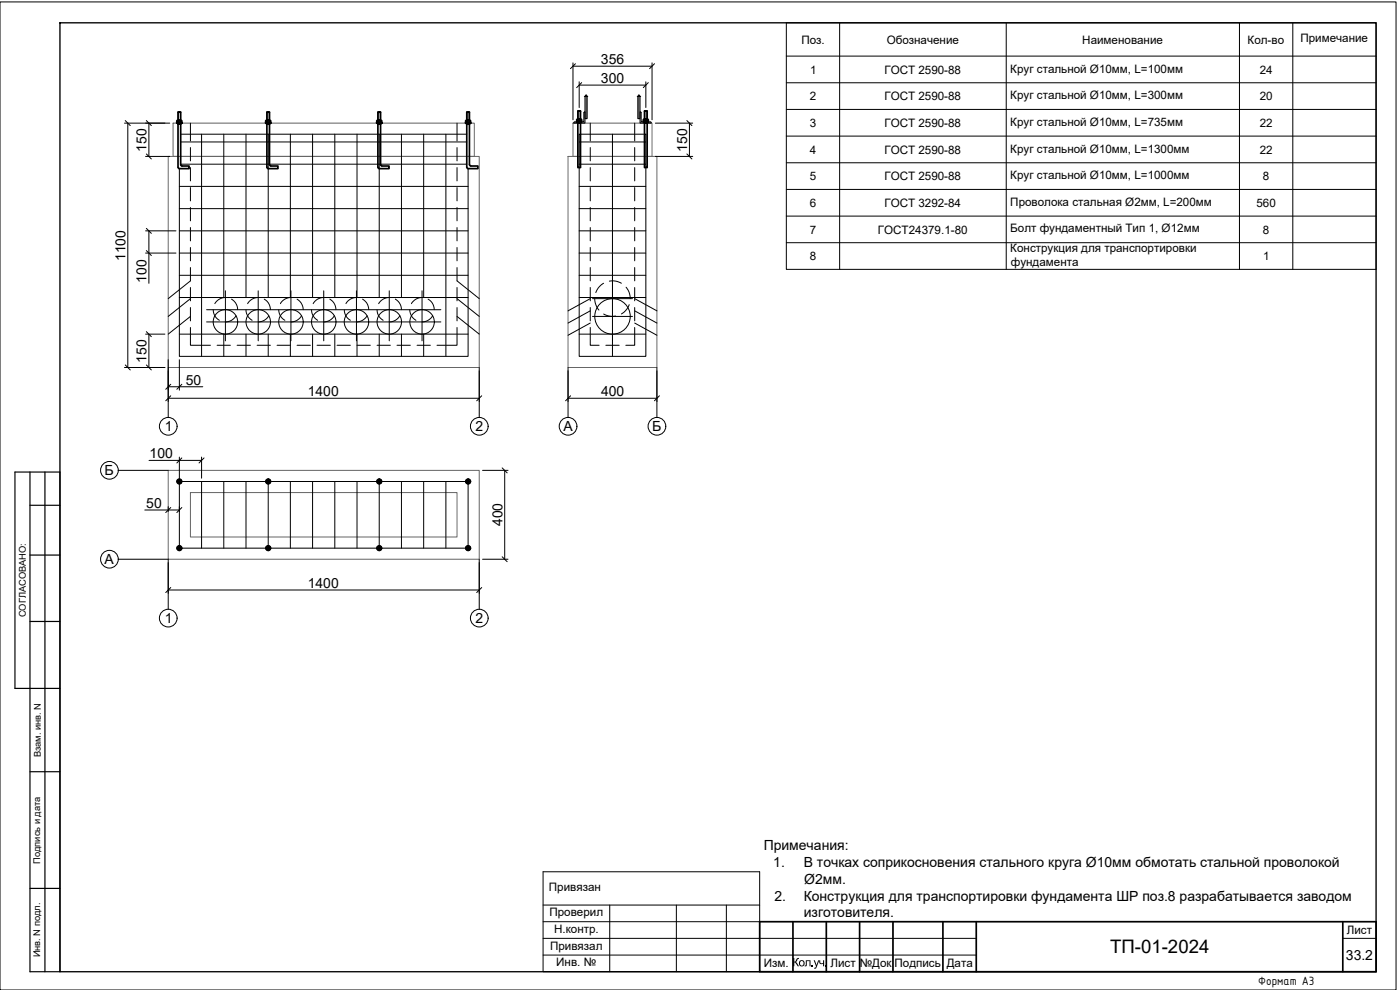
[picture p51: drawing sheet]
<svg xmlns="http://www.w3.org/2000/svg" width="420mm" height="297mm" viewBox="0 0 420 297" stroke-linecap="round" stroke-linejoin="round" font-family="sans-serif">
<defs><g id="words">
<text font-size="5.6" x="333.2" y="286">ТП-01-2024</text>
<g font-size="4.2">
<text x="180.3" y="19.2">356</text>
<text x="180.3" y="24.9">300</text>
<text x="44" y="45.6" transform="rotate(-90 44 45.6)">150</text>
<text x="206.2" y="45.6" transform="rotate(-90 206.2 45.6)">150</text>
<text x="37.7" y="78.4" transform="rotate(-90 37.7 78.4)">1100</text>
<text x="44" y="84.8" transform="rotate(-90 44 84.8)">100</text>
<text x="44" y="108.9" transform="rotate(-90 44 108.9)">150</text>
<text x="55.8" y="115.4">50</text>
<text x="92.4" y="118.8">1400</text>
<text x="180.4" y="118.8">400</text>
<text x="49.5" y="129.4">1</text>
<text x="142.7" y="129.4">2</text>
<text x="169.1" y="129.4">А</text>
<text x="195.7" y="129.4">Б</text>
<text x="44.9" y="137.5">100</text>
<text x="31.3" y="142.6">Б</text>
<text x="43.9" y="152.3">50</text>
<text x="150.8" y="157.9" transform="rotate(-90 150.8 157.9)">400</text>
<text x="31.4" y="169.3">А</text>
<text x="92.4" y="176.3">1400</text>
<text x="49.5" y="187">1</text>
<text x="142.7" y="187">2</text>
<text x="229.2" y="254.9">Примечания:</text>
<text x="232.1" y="260">1.</text>
<text x="241.2" y="260">В точках соприкосновения стального круга Ø10мм обмотать стальной проволокой</text>
<text x="241.3" y="265.1">Ø2мм.</text>
<text x="232.4" y="270.2">2.</text>
<text x="241.2" y="270.2">Конструкция для транспортировки фундамента ШР поз.8 разрабатывается заводом</text>
<text x="241.2" y="275.2">изготовителя.</text>
<text x="403.9" y="288">33.2</text>
</g>
<text font-size="3.9" x="377.6" y="295.5">Формат А3</text>
<g font-size="3.5">
<text x="240.5" y="13.1">Поз.</text>
<text x="266.1" y="13.1">Обозначение</text>
<text x="324.8" y="13.1">Наименование</text>
<text x="374.4" y="13.1">Кол-во</text>
<text x="390.2" y="12.7">Примечание</text>
<text x="243.1" y="22.1">1</text>
<text x="265.4" y="22.1">ГОСТ 2590-88</text>
<text x="303.2" y="21.8">Круг стальной Ø10мм, L=100мм</text>
<text x="378.1" y="22.1">24</text>
<text x="303.2" y="29.8">Круг стальной Ø10мм, L=300мм</text>
<text x="243.1" y="30.1">2</text>
<text x="265.4" y="30.1">ГОСТ 2590-88</text>
<text x="378.1" y="30.1">20</text>
<text x="243" y="38.1">3</text>
<text x="265.4" y="38.1">ГОСТ 2590-88</text>
<text x="303.2" y="37.8">Круг стальной Ø10мм, L=735мм</text>
<text x="378.1" y="38.1">22</text>
<text x="243.1" y="46.1">4</text>
<text x="265.4" y="46.1">ГОСТ 2590-88</text>
<text x="303.2" y="45.8">Круг стальной Ø10мм, L=1300мм</text>
<text x="378.1" y="46.1">22</text>
<text x="303.2" y="53.8">Круг стальной Ø10мм, L=1000мм</text>
<text x="243" y="54.1">5</text>
<text x="265.4" y="54.1">ГОСТ 2590-88</text>
<text x="379" y="54.1">8</text>
<text x="243" y="62.1">6</text>
<text x="265.4" y="62.1">ГОСТ 3292-84</text>
<text x="303.2" y="61.8">Проволока стальная Ø2мм, L=200мм</text>
<text x="377.1" y="62.1">560</text>
<text x="243" y="70.1">7</text>
<text x="263.5" y="70.1">ГОСТ24379.1-80</text>
<text x="303.2" y="69.8">Болт фундаментный Тип 1, Ø12мм</text>
<text x="379" y="70.1">8</text>
<text x="303.2" y="75.6">Конструкция для транспортировки</text>
<text x="243" y="78.1">8</text>
<text x="303.4" y="79.8">фундамента</text>
<text x="379.1" y="78.1">1</text>
<text x="164.7" y="267.4">Привязан</text>
<text x="164.9" y="275">Проверил</text>
<text x="166.3" y="280">Н.контр.</text>
<text x="404.2" y="280.3">Лист</text>
<text x="165.1" y="285">Привязал</text>
<text x="166.9" y="289.8">Инв. №</text>
<text x="229.3" y="290.3">Изм.</text>
<text x="237.8" y="289.9">Кол .уч.</text>
<text x="249.2" y="290.3">Лист</text>
<text x="258" y="290">№Док</text>
<text x="268.5" y="290.1">Подпись</text>
<text x="284.1" y="290">Дата</text>
</g>
<g font-size="2.8">
<text x="7.7" y="185.2" transform="rotate(-90 7.7 185.2)">СОГЛАСОВАНО:</text>
<text x="12.2" y="227.2" transform="rotate(-90 12.2 227.2)">Взам. инв. N</text>
<text x="12" y="259.2" transform="rotate(-90 12 259.2)">Подпись и дата</text>
<text x="12" y="287.3" transform="rotate(-90 12 287.3)">Инв. N подл.</text>
</g>
</g></defs>
<path d="M18 6.8h395v284.8h-395z" fill="none" stroke="#000" stroke-width=".4"/>
<path d="M9 141.6v150h9v-150h-13.5v65h13.5M9 151.6h9M13.5 141.6v150M9 166.5h9M9 186.5h9M9 231.5h9M9 266.6h9" fill="none" stroke="#000" stroke-width=".36"/>
<!-- layer: 0 -->
<g fill="none" stroke="#000" stroke-width=".51">
<path d="M53 36.8h1.6v.1h-1.6zM53.1 36.2h1.5v.5h-1.5zM53.3 36.1l.1 .1v.5l-.1 .1M53.4 36.9h.9v.4h-.9zM53.4 37.3v12.9l.4 .4M53.4 36.8h.8M53.4 33.7h.8M53.5 36.2h.7M53.5 36.7h.7M53.5 33.6l.7 .1v2.4h-.8zM54.2 37.3v12.1M54.4 36.1l-.2 .1v.5l.2 .1"/>
<path d="M79.7 36.8h1.6v.1h-1.6zM79.9 36.1l.2 .1v.5M80 36.9h1v.4h-1zM80.1 37.3v12.9l.4 .4h2.9v-.8h-2.1l-.4-.4M80.1 36.8h.8M80.1 33.7h.8M80.1 36.7l-.2 .1M80.1 36.2h.8M80.1 36.7l.4 .1M80.2 33.6l.7 .1v2.4h-.8zM80.5 36.1l-.8 .1v.5l.8 .1M80.5 36.1l.7 .1v.5l-.7 .1"/>
<path d="M80.9 36.7l.2 .1M80.9 37.3v12.1M80.9 36.7l-.4 .1M81.1 36.1l-.2 .1v.5M113 36.8h1.6v.1h-1.6zM113.3 36.1l.2 .1v.5M113.3 36.9h1v.4h-1zM113.4 37.3v12.9l.4 .4h3v-.8h-2.2l-.4-.4M113.4 36.8h.8M113.4 33.7h.8M113.4 36.2h.8M113.4 36.7l.4 .1"/>
<path d="M113.5 36.7l-.2 .1M113.5 33.6l.7 .1v2.4h-.8zM113.8 36.1l-.7 .1v.5l.7 .1M113.8 36.1l.8 .1v.5l-.8 .1M114.2 36.7l-.4 .1M114.2 36.7l.2 .1M114.2 37.3v12.1M114.4 36.1l-.2 .1v.5M139.7 36.8h1.6v.1h-1.6zM139.7 36.2l1.4-.1 .1 .6h-1.5zM139.9 36.1l.2 .1M139.9 36.8h1.2"/>
<path d="M140 36.9h.9v.4h-.9zM140.1 37.3v12.9l.4 .4M140.1 36.8h.8M140.1 33.7h.8M140.1 36.2v.5M140.1 36.2h.8M140.2 33.6l.7 .1v2.4h-.8zM140.9 36.2v.5M140.9 37.3v12.1M141.1 36.1l-.2 .1M173 36.4h1.6v.2h-1.6zM173.3 35.8l.1 .1"/>
<path d="M173.4 36.9h.8v13.4h-.8zM173.4 33.3h.8v2.5h-.8zM173.4 36.4h.8M173.4 33.3h.8M173.4 35.9v.5M173.4 36.4h-.1M173.5 36.4h.3M173.8 35.8l.8 .1v.5h-.8M173.8 35.8l-.7 .1v.5h.7M173.8 35.8h.4M173.8 35.8h-.3M174.2 36.4h.2"/>
<path d="M174.2 35.9v.5M174.2 36.4h-.4M174.4 35.8l-.2 .1M193 36.4h1.6v.2h-1.6zM193.3 35.8l.1 .1M193.4 36.9h.8v13.4h-.8zM193.4 33.3h.8v2.5h-.8zM193.4 36.4h.8M193.4 33.3h.8M193.4 35.9v.5M193.4 36.4h-.1M193.5 36.4h.3"/>
<path d="M193.8 35.8l-.7 .1v.5h.7M193.8 35.8l.8 .1v.5h-.8M193.8 35.8h-.3M193.8 35.8h.4M194.2 35.9v.5M194.2 36.4h.2M194.2 36.4h-.4M194.4 35.8l-.2 .1M54.2 49.4l.4 .4h2.1v.8h-2.9M140.9 49.4l.4 .4h2.1v.8h-2.9M228 276.5h185v15.1h-185zM238 276.5v15.1"/>
<path d="M248 276.5v15.1M258 276.5v15.1M268 276.5v15.1M283 276.5v15.1M293 276.5v15.1M403 276.5v15.1"/>
</g>
<g fill="none" stroke="#000" stroke-width=".3">
<path d="M0 .6h419v296.4h-419zM172 18.9v17M172 19.9h23.7M172.7 19.1l-1.5 1.5M195.7 18.9v17M196.4 19.1l-1.5 1.5M236 6.8h177v74h-177zM236 16.8h177M252 6.8v74M302 6.8v74M372 6.8v74M388 6.8v74"/>
<path d="M37.4 36.9h13.5M37.6 36.2l1.5 1.5M38.4 36.9v73.4M43.9 36.2l1.5 1.5M44.7 36.9v10M53.5 33.6v2.5M54.1 33.6v2.5M57.1 36.9v5.4M80.2 33.6v2.5M80.8 33.6v2.5M113.5 33.6v2.5M114.1 33.6v2.5"/>
<path d="M137.2 36.9v5.4M140.2 33.6v2.5M140.8 33.6v2.5M173.4 36.6h.9v.3h-.9zM173.5 33.3v2.5M173.8 24.5v7.8M173.8 25.5h20M174.1 33.3v2.5M174.6 24.8l-1.5 1.5M175.2 33.8v2.8h-2.8l-.2 .2M175.2 33.8l.4-.2v3.3l-3.4-.1M175.4 28.9h1"/>
<path d="M175.6 28.8l.5-.2 .1 .3v6.7h-.6zM175.9 28.4v7.2M177.1 36.9v5.4M190.5 36.9v5.4M191.2 28.9h1.1M191.5 28.8l.4-.2 .2 .3v6.7h-.7zM191.7 28.4v7.2M192.4 33.8l-.3-.2v3.3l3.3-.1M192.4 33.8v2.8h2.8l.2 .2M193.4 36.6h.9v.3h-.9zM193.5 33.3v2.5M193.8 24.5v7.8"/>
<path d="M194.1 33.3v2.5M194.6 24.8l-1.5 1.5M196.7 36.9h11.2M206.1 36.2l1.5 1.5M206.9 36.9v10M236 24.8h177M236 32.8h177M43.7 46.9h7.2M43.9 46.2l1.5 1.5M53.8 50.6v56.3h86.7v-56.3M53.8 55.9h86.7M54.2 40.3h85.9"/>
<path d="M54.2 49.3h85.9M54.2 42.6h85.9M57.1 44.3v4M57.1 50.3v4M57.1 56.3v4M60.5 40.3v66.6M67.2 40.3v49M73.8 40.3v49M80.5 40.3v49M87.1 40.3v49M93.8 40.3v49M100.5 40.3v49"/>
<path d="M107.1 40.3v49M113.8 40.3v49M120.5 40.3v49M127.1 40.3v49M133.8 40.3v66.6M137.2 44.3v4M137.2 50.3v4M137.2 56.3v4M173.8 40.3h20v66.6h-20zM173.8 55.9h20M173.8 49.3h20M173.8 42.6h20"/>
<path d="M177.1 44.3v4M177.1 50.3v4M177.1 56.3v4M183.8 40.3v66.6M190.5 44.3v4M190.5 50.3v4M190.5 56.3v4M196.7 46.9h11.2M206.1 46.2l1.5 1.5M236 40.8h177M236 48.8h177M236 56.8h177"/>
<path d="M43.7 75.9h9.1M43.7 69.3h9.1M43.9 68.5l1.5 1.5M43.9 75.2l1.5 1.5M44.7 69.3v15.7M53.8 75.9h86.7M53.8 69.3h86.7M53.8 62.6h86.7M57.1 62.3v4M57.1 68.3v4M57.1 74.3v4M137.2 62.3v4"/>
<path d="M137.2 68.3v4M137.2 74.3v4M173.8 75.9h20M173.8 69.3h20M173.8 62.6h20M177.1 62.3v4M177.1 68.3v4M177.1 74.3v4M190.5 62.3v4M190.5 68.3v4M190.5 74.3v4M236 64.8h177"/>
<path d="M236 72.8h177M43.9 99.5l1.5 1.5M53.8 89.3h86.7M53.8 82.6h86.7M57.1 98.3v5.3h6.1M57.1 80.3v4l-6.6 5.3M57.1 86.3v4M57.1 92.3v4M57.1 94.9l-6.6 5.4M57.1 89.6l-6.6 5.3M62 96.6h70.3M62 92.9h70.3"/>
<path d="M64 92.9l.2 1.1 .4 1 1.2 1.1M67.6 89.3a3.7 3.7 0 0 0-3.1 1.8M67.6 87.3v15M69.5 89.8l1.2 1.1 .5 .9 .1 1.1M70.8 94.7a3.6 3.6 0 0 1-3.1 1.9M73.8 92.9a3.6 3.6 0 0 0 1.9 3.2M77.5 89.3a3.6 3.6 0 0 0-3.2 1.8M77.5 87.3v15M79.3 89.8l1.2 1.1 .5 .9 .2 1.1M80.7 94.7a3.7 3.7 0 0 1-3.2 1.9M83.7 92.9l.1 1.1 .5 1 1.2 1.1M87.3 89.3a3.6 3.6 0 0 0-3.1 1.8"/>
<path d="M87.3 87.3v15M89.2 89.8l1.1 1.1 .5 .9 .2 1.1M90.5 94.7a3.6 3.6 0 0 1-3.2 1.9M93.5 92.9a3.6 3.6 0 0 0 1.8 3.2M97.2 89.3a3.6 3.6 0 0 0-3.2 1.8M97.2 87.3v15M99 89.8a3.6 3.6 0 0 1 1.8 3.1M100.3 94.7a3.6 3.6 0 0 1-3.1 1.9M103.3 92.9l.2 1.1 .4 1 1.3 1.1M107 89.3a3.6 3.6 0 0 0-3.2 1.8M107 87.3v15M108.8 89.8l1.2 1.1 .5 .9 .2 1.1"/>
<path d="M110.2 94.7a3.7 3.7 0 0 1-3.2 1.9M113.2 92.9a3.6 3.6 0 0 0 1.8 3.2M116.8 89.3a3.6 3.6 0 0 0-3.2 1.8M116.8 87.3v15M118.6 89.8a3.6 3.6 0 0 1 1.9 3.1M120 94.7a3.6 3.6 0 0 1-3.2 1.9M123 92.9a3.6 3.6 0 0 0 1.8 3.2M126.6 89.3a3.6 3.6 0 0 0-3.1 1.8M126.7 87.3v15M128.5 89.8l1.2 1.1 .5 .9 .1 1.1M129.8 94.7a3.7 3.7 0 0 1-3.1 1.9M137.2 98.3v5.3h-6.1"/>
<path d="M137.2 80.3v4l6.6 5.3M137.2 86.3v4M137.2 92.3v4M137.2 94.9l6.6 5.4M137.2 89.6l6.6 5.3M173.8 89.3h20M173.8 82.6h20M177.1 98.3v5.3h2.7M177.1 80.3v4M177.1 86.3v4M177.1 92.3v4M177.1 96.9l-6.6 3.7"/>
<path d="M177.1 89.6l-6.6 3.7M177.1 93.3l-6.6 3.6M177.8 94.9h12M177.8 89.6h12M178.5 89.6l.4 2 .8 1.4M181.1 85l-1.6 1.5-.7 1.3M181.2 94.2l1.6 .6h2M182.9 84.4h1.9l1.7 .6M187.9 86.2l.9 1.4 .3 2M188.8 91.4l-1.1 1.8-1.2 1M190.5 98.3v5.3h-2.7M190.5 80.3v4"/>
<path d="M190.5 86.3v4M190.5 92.3v4M190.5 96.9l6.6 3.7M190.5 89.6l6.6 3.7M190.5 93.3l6.6 3.6M37.4 110.3h12.1M37.6 109.5l1.5 1.5M43.7 100.3h5.8M43.9 109.5l1.5 1.5M44.7 100.3v10M50.5 116h10.4M50.5 107.9v17.4"/>
<path d="M50.5 119.5h93.3M51.2 118.8l-1.5 1.5M51.2 115.3l-1.5 1.5M53.8 107.9v9.2M53.8 100.3h86.7M54.6 115.3l-1.5 1.5M65.2 103.6h4M67.2 100.3v6.6M71.2 103.6h4M73.8 100.3v6.6M77.2 103.6h4M80.5 100.3v6.6"/>
<path d="M83.1 103.6h4M87.1 100.3v6.6M89.2 103.6h4M93.8 100.3v6.6M95.1 103.6h4M100.5 100.3v6.6M101.2 103.6h4M107.1 103.6h4M107.1 100.3v6.6M113.2 103.6h4M113.8 100.3v6.6M119.1 103.6h4"/>
<path d="M120.5 100.3v6.6M125.2 103.6h4M127.1 100.3v6.6M143.8 110.3v15M144.6 118.8l-1.5 1.5M170.5 119.5h26.6M170.5 110.3v15M171.2 118.8l-1.5 1.5M173.8 100.3h20M181.8 103.6h4M197.1 110.3v15M197.9 118.8l-1.5 1.5"/>
<path d="M44.7 138.1h15.8M53.8 137.1v6.4M54.6 137.4l-1.5 1.5M60.5 137.1v6.4M61.2 137.4l-1.5 1.5M35.5 141.1h15M43.5 153h10.3M50.5 152v1.5M51.2 152.3l-1.5 1.5M53.1 144.5h1.5M53.2 144.1l.6-.4 .7 .4v.7l-.7 .4-.6-.4zM53.8 144.5h86.7v20h-86.7z"/>
<path d="M53.8 143.7v1.5M53.8 152v1.5M54.6 152.3l-1.5 1.5M60.5 144.5v20M67.2 144.5v20M73.8 144.5v20M79.7 144.5h1.5M79.8 144.1l.7-.4 .6 .4v.7l-.6 .4-.7-.4zM80.5 143.7v21.5M87.1 144.5v20M93.8 144.5v20M100.5 144.5v20"/>
<path d="M107.1 144.5v20M113.1 144.5h1.5M113.2 144.1l.6-.4 .7 .4v.7l-.7 .4-.6-.4zM113.8 143.7v21.5M120.5 144.5v20M127.1 144.5v20M133.8 144.5v20M139.7 144.5h1.5M139.8 144.1l.7-.4 .6 .4v.7l-.6 .4-.7-.4zM140.5 143.7v1.5M144.8 141.1h7.7M150.7 140.4l1.5 1.5"/>
<path d="M151.5 141.1v26.7M35.5 167.8h15v15M50.5 177h93.3M51.2 176.3l-1.5 1.5M53.1 164.5h1.5M53.2 164.1l.6-.4 .7 .4v.7l-.7 .4-.6-.4zM53.8 163.7v1.5M79.7 164.5h1.5M79.8 164.1l.7-.4 .6 .4v.7l-.6 .4-.7-.4zM113.1 164.5h1.5M113.2 164.1l.6-.4 .7 .4v.7l-.7 .4-.6-.4zM139.7 164.5h1.5"/>
<path d="M139.8 164.1l.7-.4 .6 .4v.7l-.6 .4-.7-.4zM140.5 163.7v1.5M143.8 167.8v15M144.6 176.3l-1.5 1.5M144.8 167.8h7.7M150.7 167.1l1.5 1.4M228 281.5h65M228 286.6h65M403 281.5h10"/>
<circle cx="67.7" cy="96.6" r="3.7"/>
<circle cx="77.5" cy="96.6" r="3.7"/>
<circle cx="87.3" cy="96.6" r="3.7"/>
<circle cx="97.2" cy="96.6" r="3.7"/>
<circle cx="107" cy="96.6" r="3.7"/>
<circle cx="116.8" cy="96.6" r="3.7"/>
<circle cx="126.7" cy="96.6" r="3.7"/>
<circle cx="183.8" cy="94.9" r="5.3"/>
<circle cx="50.5" cy="127.9" r="2.66"/>
<circle cx="143.8" cy="127.9" r="2.66"/>
<circle cx="170.5" cy="127.9" r="2.66"/>
<circle cx="197.2" cy="127.9" r="2.66"/>
<circle cx="32.8" cy="141.1" r="2.66"/>
<circle cx="53.8" cy="144.5" r=".79"/>
<circle cx="53.8" cy="144.5" r=".65"/>
<circle cx="53.8" cy="144.5" r=".39"/>
<circle cx="53.8" cy="144.5" r=".33"/>
<circle cx="80.5" cy="144.5" r=".79"/>
<circle cx="80.5" cy="144.5" r=".65"/>
<circle cx="80.5" cy="144.5" r=".39"/>
<circle cx="80.5" cy="144.5" r=".33"/>
<circle cx="113.8" cy="144.5" r=".79"/>
<circle cx="113.8" cy="144.5" r=".65"/>
<circle cx="113.8" cy="144.5" r=".39"/>
<circle cx="113.8" cy="144.5" r=".33"/>
<circle cx="140.5" cy="144.5" r=".79"/>
<circle cx="140.5" cy="144.5" r=".65"/>
<circle cx="140.5" cy="144.5" r=".39"/>
<circle cx="140.5" cy="144.5" r=".33"/>
<circle cx="32.8" cy="167.8" r="2.66"/>
<circle cx="53.8" cy="164.5" r=".79"/>
<circle cx="53.8" cy="164.5" r=".65"/>
<circle cx="53.8" cy="164.5" r=".39"/>
<circle cx="53.8" cy="164.5" r=".33"/>
<circle cx="80.5" cy="164.5" r=".79"/>
<circle cx="80.5" cy="164.5" r=".65"/>
<circle cx="80.5" cy="164.5" r=".39"/>
<circle cx="80.5" cy="164.5" r=".33"/>
<circle cx="113.8" cy="164.5" r=".79"/>
<circle cx="113.8" cy="164.5" r=".65"/>
<circle cx="113.8" cy="164.5" r=".39"/>
<circle cx="113.8" cy="164.5" r=".33"/>
<circle cx="140.5" cy="164.5" r=".79"/>
<circle cx="140.5" cy="164.5" r=".65"/>
<circle cx="140.5" cy="164.5" r=".39"/>
<circle cx="140.5" cy="164.5" r=".33"/>
<circle cx="50.5" cy="185.5" r="2.66"/>
<circle cx="143.8" cy="185.5" r="2.66"/>
</g>
<path d="M51.9 36.9h90.4v10h-90.4zM172 36.9h23.7v10h-23.7zM50.5 46.9h93.3v63.4h-93.3zM170.5 46.9h26.6v63.4h-26.6zM50.5 141.1h93.3v26.7h-93.3zM57.1 147.8h80.1v13.3h-80.1z" fill="none" stroke="#636466" stroke-width=".3"/>
<path d="M163 261.6h65v30h-65zM163 271.6h65M163 276.5h65M183 271.6v20M203 271.6v20M218 271.6v20M163 281.5h65M163 286.6h65" fill="none" stroke="#000" stroke-width=".3"/>
<use href="#words"/>
</svg>
